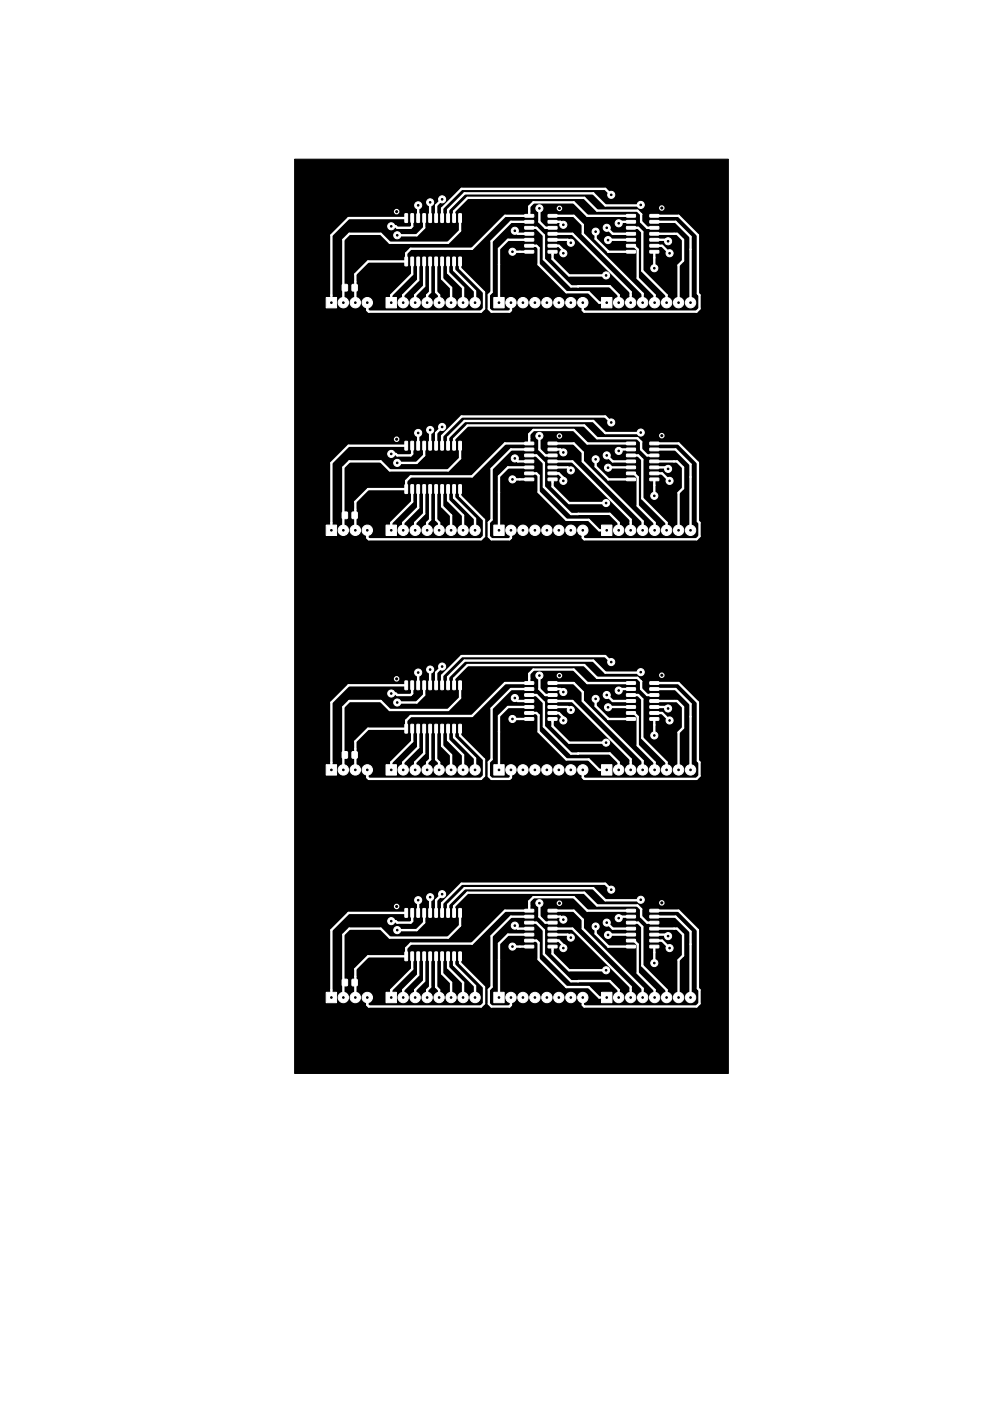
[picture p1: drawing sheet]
<svg xmlns="http://www.w3.org/2000/svg" width="210mm" height="297mm" viewBox="0 0 210 297" stroke-linecap="round" stroke-linejoin="round" font-family="sans-serif">
<g fill="#000" stroke="#000" stroke-width=".21">
<path d="M62.5 33.7h92v193.9h-92z"/>
<circle cx="83" cy="48" r=".17"/>
<circle cx="84.3" cy="49.9" r=".17"/>
<circle cx="88.7" cy="43.5" r=".17"/>
<circle cx="91.3" cy="42.9" r=".18"/>
<circle cx="93.8" cy="42.3" r=".18"/>
<circle cx="108.7" cy="53.4" r=".17"/>
<circle cx="109.2" cy="48.9" r=".17"/>
<circle cx="114.4" cy="44.2" r=".17"/>
<circle cx="119.5" cy="47.7" r=".17"/>
<circle cx="119.5" cy="53.7" r=".17"/>
<circle cx="121.1" cy="51.5" r=".17"/>
<circle cx="126.4" cy="49.1" r=".17"/>
<circle cx="128.6" cy="58.4" r=".17"/>
<circle cx="128.7" cy="48.3" r=".17"/>
<circle cx="129" cy="50.9" r=".17"/>
<circle cx="129.7" cy="41.3" r=".18"/>
<circle cx="131.3" cy="47.3" r=".17"/>
<circle cx="135.9" cy="43.4" r=".18"/>
<circle cx="138.8" cy="56.9" r=".17"/>
<circle cx="141.7" cy="51.2" r=".17"/>
<circle cx="142.1" cy="53.7" r=".17"/>
<circle cx="70.3" cy="64.2" r=".17"/>
<circle cx="72.8" cy="64.2" r=".17"/>
<circle cx="75.4" cy="64.2" r=".17"/>
<circle cx="77.9" cy="64.2" r=".17"/>
<circle cx="83" cy="64.2" r=".17"/>
<circle cx="85.5" cy="64.2" r=".17"/>
<circle cx="88.1" cy="64.2" r=".17"/>
<circle cx="90.6" cy="64.2" r=".17"/>
<circle cx="93.2" cy="64.2" r=".17"/>
<circle cx="95.7" cy="64.2" r=".17"/>
<circle cx="98.2" cy="64.2" r=".17"/>
<circle cx="100.8" cy="64.2" r=".17"/>
<circle cx="105.9" cy="64.2" r=".17"/>
<circle cx="108.4" cy="64.2" r=".17"/>
<circle cx="110.9" cy="64.2" r=".17"/>
<circle cx="113.5" cy="64.2" r=".17"/>
<circle cx="116" cy="64.2" r=".17"/>
<circle cx="118.6" cy="64.2" r=".17"/>
<circle cx="121.1" cy="64.2" r=".17"/>
<circle cx="123.6" cy="64.2" r=".17"/>
<circle cx="128.7" cy="64.2" r=".17"/>
<circle cx="131.3" cy="64.2" r=".17"/>
<circle cx="133.8" cy="64.2" r=".17"/>
<circle cx="136.3" cy="64.2" r=".17"/>
<circle cx="138.9" cy="64.2" r=".17"/>
<circle cx="141.4" cy="64.2" r=".17"/>
<circle cx="144" cy="64.2" r=".17"/>
<circle cx="146.5" cy="64.2" r=".17"/>
<circle cx="83" cy="96.2" r=".17"/>
<circle cx="84.3" cy="98.1" r=".17"/>
<circle cx="88.7" cy="91.8" r=".17"/>
<circle cx="91.3" cy="91.2" r=".17"/>
<circle cx="93.8" cy="90.5" r=".17"/>
<circle cx="109.2" cy="97.2" r=".17"/>
<circle cx="114.4" cy="92.4" r=".17"/>
<circle cx="119.5" cy="95.9" r=".17"/>
<circle cx="121.1" cy="99.7" r=".17"/>
<circle cx="126.4" cy="97.4" r=".17"/>
<circle cx="128.7" cy="96.6" r=".17"/>
<circle cx="129" cy="99.2" r=".17"/>
<circle cx="129.7" cy="89.6" r=".17"/>
<circle cx="131.3" cy="95.6" r=".17"/>
<circle cx="135.9" cy="91.7" r=".18"/>
<circle cx="141.7" cy="99.4" r=".17"/>
<circle cx="70.3" cy="112.4" r=".17"/>
<circle cx="72.8" cy="112.4" r=".17"/>
<circle cx="75.4" cy="112.4" r=".17"/>
<circle cx="77.9" cy="112.4" r=".17"/>
<circle cx="83" cy="112.4" r=".17"/>
<circle cx="85.5" cy="112.4" r=".17"/>
<circle cx="88.1" cy="112.4" r=".17"/>
<circle cx="90.6" cy="112.4" r=".17"/>
<circle cx="93.2" cy="112.4" r=".17"/>
<circle cx="95.7" cy="112.4" r=".17"/>
<circle cx="98.2" cy="112.4" r=".17"/>
<circle cx="100.8" cy="112.4" r=".17"/>
<circle cx="105.9" cy="112.4" r=".17"/>
<circle cx="108.4" cy="112.4" r=".17"/>
<circle cx="108.7" cy="101.6" r=".17"/>
<circle cx="110.9" cy="112.4" r=".17"/>
<circle cx="113.5" cy="112.4" r=".17"/>
<circle cx="116" cy="112.4" r=".17"/>
<circle cx="118.6" cy="112.4" r=".17"/>
<circle cx="119.5" cy="102" r=".17"/>
<circle cx="121.1" cy="112.4" r=".17"/>
<circle cx="123.6" cy="112.4" r=".17"/>
<circle cx="128.6" cy="106.7" r=".17"/>
<circle cx="128.7" cy="112.4" r=".17"/>
<circle cx="131.3" cy="112.4" r=".17"/>
<circle cx="133.8" cy="112.4" r=".17"/>
<circle cx="136.3" cy="112.4" r=".17"/>
<circle cx="138.8" cy="105.1" r=".17"/>
<circle cx="138.9" cy="112.4" r=".17"/>
<circle cx="141.4" cy="112.4" r=".17"/>
<circle cx="142.1" cy="102" r=".17"/>
<circle cx="144" cy="112.4" r=".17"/>
<circle cx="146.5" cy="112.4" r=".17"/>
<circle cx="83" cy="147" r=".17"/>
<circle cx="84.3" cy="148.9" r=".17"/>
<circle cx="88.7" cy="142.6" r=".17"/>
<circle cx="91.3" cy="142" r=".17"/>
<circle cx="93.8" cy="141.3" r=".17"/>
<circle cx="108.7" cy="152.4" r=".17"/>
<circle cx="109.2" cy="148" r=".17"/>
<circle cx="114.4" cy="143.2" r=".17"/>
<circle cx="119.5" cy="146.7" r=".17"/>
<circle cx="119.5" cy="152.8" r=".17"/>
<circle cx="121.1" cy="150.5" r=".17"/>
<circle cx="126.4" cy="148.2" r=".17"/>
<circle cx="128.6" cy="157.5" r=".17"/>
<circle cx="128.7" cy="147.4" r=".17"/>
<circle cx="129" cy="150" r=".17"/>
<circle cx="129.7" cy="140.4" r=".17"/>
<circle cx="131.3" cy="146.4" r=".17"/>
<circle cx="135.9" cy="142.5" r=".18"/>
<circle cx="138.8" cy="155.9" r=".17"/>
<circle cx="141.7" cy="150.2" r=".17"/>
<circle cx="142.1" cy="152.8" r=".17"/>
<circle cx="70.3" cy="163.2" r=".17"/>
<circle cx="72.8" cy="163.2" r=".17"/>
<circle cx="75.4" cy="163.2" r=".17"/>
<circle cx="77.9" cy="163.2" r=".17"/>
<circle cx="83" cy="163.2" r=".17"/>
<circle cx="85.5" cy="163.2" r=".17"/>
<circle cx="88.1" cy="163.2" r=".17"/>
<circle cx="90.6" cy="163.2" r=".17"/>
<circle cx="93.2" cy="163.2" r=".17"/>
<circle cx="95.7" cy="163.2" r=".17"/>
<circle cx="98.2" cy="163.2" r=".17"/>
<circle cx="100.8" cy="163.2" r=".17"/>
<circle cx="105.9" cy="163.2" r=".17"/>
<circle cx="108.4" cy="163.2" r=".17"/>
<circle cx="110.9" cy="163.2" r=".17"/>
<circle cx="113.5" cy="163.2" r=".17"/>
<circle cx="116" cy="163.2" r=".17"/>
<circle cx="118.6" cy="163.2" r=".17"/>
<circle cx="121.1" cy="163.2" r=".17"/>
<circle cx="123.6" cy="163.2" r=".17"/>
<circle cx="128.7" cy="163.2" r=".17"/>
<circle cx="131.3" cy="163.2" r=".17"/>
<circle cx="133.8" cy="163.2" r=".17"/>
<circle cx="136.3" cy="163.2" r=".17"/>
<circle cx="138.9" cy="163.2" r=".17"/>
<circle cx="141.4" cy="163.2" r=".17"/>
<circle cx="144" cy="163.2" r=".17"/>
<circle cx="146.5" cy="163.2" r=".17"/>
<circle cx="83" cy="195.3" r=".17"/>
<circle cx="84.3" cy="197.2" r=".17"/>
<circle cx="88.7" cy="190.9" r=".17"/>
<circle cx="91.3" cy="190.2" r=".17"/>
<circle cx="93.8" cy="189.6" r=".17"/>
<circle cx="109.2" cy="196.3" r=".17"/>
<circle cx="114.4" cy="191.5" r=".17"/>
<circle cx="119.5" cy="195" r=".17"/>
<circle cx="121.1" cy="198.8" r=".17"/>
<circle cx="126.4" cy="196.4" r=".17"/>
<circle cx="128.7" cy="195.6" r=".17"/>
<circle cx="129" cy="198.2" r=".17"/>
<circle cx="129.7" cy="188.6" r=".17"/>
<circle cx="131.3" cy="194.7" r=".17"/>
<circle cx="135.9" cy="190.8" r=".18"/>
<circle cx="141.7" cy="198.5" r=".17"/>
<circle cx="70.3" cy="211.5" r=".17"/>
<circle cx="72.8" cy="211.5" r=".17"/>
<circle cx="75.4" cy="211.5" r=".17"/>
<circle cx="77.9" cy="211.5" r=".17"/>
<circle cx="83" cy="211.5" r=".17"/>
<circle cx="85.5" cy="211.5" r=".17"/>
<circle cx="88.1" cy="211.5" r=".17"/>
<circle cx="90.6" cy="211.5" r=".17"/>
<circle cx="93.2" cy="211.5" r=".17"/>
<circle cx="95.7" cy="211.5" r=".17"/>
<circle cx="98.2" cy="211.5" r=".17"/>
<circle cx="100.8" cy="211.5" r=".17"/>
<circle cx="105.9" cy="211.5" r=".17"/>
<circle cx="108.4" cy="211.5" r=".17"/>
<circle cx="108.7" cy="200.7" r=".17"/>
<circle cx="110.9" cy="211.5" r=".17"/>
<circle cx="113.5" cy="211.5" r=".17"/>
<circle cx="116" cy="211.5" r=".17"/>
<circle cx="118.6" cy="211.5" r=".17"/>
<circle cx="119.5" cy="201" r=".17"/>
<circle cx="121.1" cy="211.5" r=".17"/>
<circle cx="123.6" cy="211.5" r=".17"/>
<circle cx="128.6" cy="205.7" r=".17"/>
<circle cx="128.7" cy="211.5" r=".17"/>
<circle cx="131.3" cy="211.5" r=".17"/>
<circle cx="133.8" cy="211.5" r=".17"/>
<circle cx="136.3" cy="211.5" r=".17"/>
<circle cx="138.8" cy="204.2" r=".17"/>
<circle cx="138.9" cy="211.5" r=".17"/>
<circle cx="141.4" cy="211.5" r=".17"/>
<circle cx="142.1" cy="201" r=".17"/>
<circle cx="144" cy="211.5" r=".17"/>
<circle cx="146.5" cy="211.5" r=".17"/>
</g>
<g fill="none" stroke="#fff" stroke-width=".25">
<circle cx="84.2" cy="44.9" r=".46"/>
<circle cx="118.7" cy="44.2" r=".46"/>
<circle cx="140.4" cy="44.1" r=".46"/>
<circle cx="84.2" cy="93.1" r=".46"/>
<circle cx="118.7" cy="92.4" r=".46"/>
<circle cx="140.4" cy="92.4" r=".46"/>
<circle cx="84.2" cy="143.9" r=".46"/>
<circle cx="118.7" cy="143.2" r=".46"/>
<circle cx="140.4" cy="143.2" r=".46"/>
<circle cx="84.2" cy="192.2" r=".46"/>
<circle cx="118.7" cy="191.5" r=".46"/>
<circle cx="140.4" cy="191.4" r=".46"/>
</g>
<g fill="#fff" stroke="#fff" stroke-width=".21">
<path d="M72.7 207.7h1v1.3h-1.1z"/>
<path d="M74.7 207.7h1.1l-.1 1.3h-1z"/>
<path d="M116.3 192.8h1.8l.1 .5-.1 .1h-1.7z"/>
<path d="M116.3 194.1l1.8-.1 .1 .5-.1 .1h-1.7z"/>
<path d="M116.3 195.4l1.8-.1 .1 .5-.1 .1h-1.7z"/>
<path d="M116.3 196.6h1.8l.1 .5-.1 .1h-1.7z"/>
<path d="M116.3 197.9h1.8l.1 .4-.1 .2h-1.7z"/>
<path d="M116.3 199.2l1.8-.1 .1 .5-.1 .1h-1.7z"/>
<path d="M116.3 200.4h1.8l.1 .5-.1 .1h-1.7z"/>
<path d="M111.4 200.4h1.7l.2 .5-.2 .1h-1.7z"/>
<path d="M111.4 199.2l1.7-.1 .2 .5-.2 .1h-1.7z"/>
<path d="M111.4 197.9h1.7l.2 .4-.2 .2h-1.7z"/>
<path d="M111.4 196.6h1.7l.2 .5-.2 .1h-1.7z"/>
<path d="M111.4 195.4l1.7-.1 .2 .5-.2 .1h-1.7z"/>
<path d="M111.4 194.1l1.7-.1 .2 .5-.2 .1h-1.7z"/>
<path d="M111.4 192.8h1.7l.2 .5-.2 .1h-1.7z"/>
<path d="M132.9 192.8h1.8l.1 .5-.1 .1h-1.7z"/>
<path d="M132.9 194.1l1.8-.1 .1 .5-.1 .1h-1.7z"/>
<path d="M132.9 195.4l1.8-.1 .1 .5-.1 .1h-1.7z"/>
<path d="M132.9 196.6h1.8l.1 .5-.1 .1h-1.7z"/>
<path d="M132.9 197.9h1.8l.1 .4-.1 .2h-1.7z"/>
<path d="M132.9 199.2l1.8-.1 .1 .5-.1 .1h-1.7z"/>
<path d="M132.9 200.4h1.8l.1 .5-.1 .1h-1.7z"/>
<path d="M137.9 200.4h1.8l.1 .5-.1 .1h-1.7z"/>
<path d="M137.9 199.2l1.8-.1 .1 .5-.1 .1h-1.7z"/>
<path d="M137.9 197.9h1.8l.1 .4-.1 .2h-1.7z"/>
<path d="M137.9 196.6h1.8l.1 .5-.1 .1h-1.7z"/>
<path d="M137.9 195.4l1.8-.1 .1 .5-.1 .1h-1.7z"/>
<path d="M137.9 194.1l1.8-.1 .1 .5-.1 .1h-1.7z"/>
<path d="M137.9 192.8h1.8l.1 .5-.1 .1h-1.7z"/>
<path d="M85.9 201.9h.6v1.7l-.1 .1-.5-.1z"/>
<path d="M87.2 201.9h.5l.1 1.7-.2 .1-.4-.1z"/>
<path d="M88.5 201.9h.5v1.7l-.1 .1-.5-.1z"/>
<path d="M89.7 201.9h.6v1.7l-.1 .1-.5-.1z"/>
<path d="M91 201.9h.6v1.7l-.2 .1-.4-.1z"/>
<path d="M92.3 201.9h.5v1.7l-.1 .1-.5-.1z"/>
<path d="M93.5 201.9h.6v1.7l-.1 .1-.5-.1z"/>
<path d="M94.8 201.9h.6v1.7l-.1 .1-.5-.1z"/>
<path d="M96.1 201.9h.5v1.7l-.1 .1-.5-.1z"/>
<path d="M97.4 201.9h.5v1.7l-.1 .1-.5-.1z"/>
<path d="M97.4 192.7h.5v1.7l-.1 .1-.5-.1z"/>
<path d="M96.1 192.7h.5v1.7l-.1 .1-.5-.1z"/>
<path d="M94.8 192.7h.6v1.7l-.1 .1-.5-.1z"/>
<path d="M93.5 192.7h.6v1.7l-.1 .1-.5-.1z"/>
<path d="M92.3 192.7h.5v1.7l-.1 .1-.5-.1z"/>
<path d="M91 192.7h.6v1.7l-.2 .1-.4-.1z"/>
<path d="M89.7 192.7h.6v1.7l-.1 .1-.5-.1z"/>
<path d="M88.5 192.7h.5v1.7l-.1 .1-.5-.1z"/>
<path d="M87.2 192.7h.5l.1 1.7-.2 .1-.4-.1z"/>
<path d="M85.9 192.7h.6v1.7l-.1 .1-.5-.1z"/>
<path d="M127.6 210.4h2.2v2.2h-2.2z"/>
<path d="M104.8 210.4h2.2v2.2h-2.2z"/>
<path d="M81.9 210.4h2.2v2.2h-2.2z"/>
<path d="M69.2 210.4h2.2v2.2h-2.2z"/>
<path d="M72.7 159.4h1v1.3h-1.1z"/>
<path d="M74.7 159.4h1.1l-.1 1.3h-1z"/>
<path d="M116.3 144.6l1.8-.1 .1 .5-.1 .1h-1.7z"/>
<path d="M116.3 145.8h1.8l.1 .5-.1 .1h-1.7z"/>
<path d="M116.3 147.1h1.8l.1 .4-.1 .2h-1.7z"/>
<path d="M116.3 148.4l1.8-.1 .1 .5-.1 .1h-1.7z"/>
<path d="M116.3 149.6h1.8l.1 .5-.1 .1h-1.7z"/>
<path d="M116.3 150.9h1.8l.1 .4-.1 .2h-1.7z"/>
<path d="M116.3 152.2l1.8-.1 .1 .5-.1 .1h-1.7z"/>
<path d="M111.4 152.2l1.7-.1 .2 .5-.2 .1h-1.7z"/>
<path d="M111.4 150.9h1.7l.2 .4-.2 .2h-1.7z"/>
<path d="M111.4 149.6h1.7l.2 .5-.2 .1h-1.7z"/>
<path d="M111.4 148.4l1.7-.1 .2 .5-.2 .1h-1.7z"/>
<path d="M111.4 147.1h1.7l.2 .4-.2 .2h-1.7z"/>
<path d="M111.4 145.8h1.7l.2 .5-.2 .1h-1.7z"/>
<path d="M111.4 144.6l1.7-.1 .2 .5-.2 .1h-1.7z"/>
<path d="M132.9 144.6l1.8-.1 .1 .5-.1 .1h-1.7z"/>
<path d="M132.9 145.8h1.8l.1 .5-.1 .1h-1.7z"/>
<path d="M132.9 147.1h1.8l.1 .4-.1 .2h-1.7z"/>
<path d="M132.9 148.4l1.8-.1 .1 .5-.1 .1h-1.7z"/>
<path d="M132.9 149.6h1.8l.1 .5-.1 .1h-1.7z"/>
<path d="M132.9 150.9h1.8l.1 .4-.1 .2h-1.7z"/>
<path d="M132.9 152.2l1.8-.1 .1 .5-.1 .1h-1.7z"/>
<path d="M137.9 152.2l1.8-.1 .1 .5-.1 .1h-1.7z"/>
<path d="M137.9 150.9h1.8l.1 .4-.1 .2h-1.7z"/>
<path d="M137.9 149.6h1.8l.1 .5-.1 .1h-1.7z"/>
<path d="M137.9 148.4l1.8-.1 .1 .5-.1 .1h-1.7z"/>
<path d="M137.9 147.1h1.8l.1 .4-.1 .2h-1.7z"/>
<path d="M137.9 145.8h1.8l.1 .5-.1 .1h-1.7z"/>
<path d="M137.9 144.6l1.8-.1 .1 .5-.1 .1h-1.7z"/>
<path d="M85.9 153.6l.6 .1v1.6l-.1 .1-.5-.1z"/>
<path d="M87.2 153.6l.5 .1 .1 1.6-.2 .1-.4-.1z"/>
<path d="M88.5 153.6l.5 .1v1.6l-.1 .1-.5-.1z"/>
<path d="M89.7 153.6l.6 .1v1.6l-.1 .1-.5-.1z"/>
<path d="M91 153.6l.6 .1v1.6l-.2 .1-.4-.1z"/>
<path d="M92.3 153.6l.5 .1v1.6l-.1 .1-.5-.1z"/>
<path d="M93.5 153.6l.6 .1v1.6l-.1 .1-.5-.1z"/>
<path d="M94.8 153.6l.6 .1v1.6l-.1 .1-.5-.1z"/>
<path d="M96.1 153.6l.5 .1v1.6l-.1 .1-.5-.1z"/>
<path d="M97.4 153.6l.5 .1v1.6l-.1 .1-.5-.1z"/>
<path d="M97.4 144.4l.5 .1v1.6l-.1 .1-.5-.1z"/>
<path d="M96.1 144.4l.5 .1v1.6l-.1 .1-.5-.1z"/>
<path d="M94.8 144.4l.6 .1v1.6l-.1 .1-.5-.1z"/>
<path d="M93.5 144.4l.6 .1v1.6l-.1 .1-.5-.1z"/>
<path d="M92.3 144.4l.5 .1v1.6l-.1 .1-.5-.1z"/>
<path d="M91 144.4l.6 .1v1.6l-.2 .1-.4-.1z"/>
<path d="M89.7 144.4l.6 .1v1.6l-.1 .1-.5-.1z"/>
<path d="M88.5 144.4l.5 .1v1.6l-.1 .1-.5-.1z"/>
<path d="M87.2 144.4l.5 .1 .1 1.6-.2 .1-.4-.1z"/>
<path d="M85.9 144.4l.6 .1v1.6l-.1 .1-.5-.1z"/>
<path d="M127.6 162.1h2.2v2.2h-2.2z"/>
<path d="M104.8 162.1h2.2v2.2h-2.2z"/>
<path d="M81.9 162.1h2.2v2.2h-2.2z"/>
<path d="M69.2 162.1h2.2v2.2h-2.2z"/>
<path d="M72.7 108.6h1v1.3h-1.1z"/>
<path d="M74.7 108.6h1.1l-.1 1.3h-1z"/>
<path d="M116.3 93.8l1.8-.1 .1 .5-.1 .1h-1.7z"/>
<path d="M116.3 95h1.8l.1 .5-.1 .1h-1.7z"/>
<path d="M116.3 96.3h1.8l.1 .4-.1 .2h-1.7z"/>
<path d="M116.3 97.6l1.8-.1 .1 .5-.1 .1h-1.7z"/>
<path d="M116.3 98.8h1.8l.1 .5-.1 .1h-1.7z"/>
<path d="M116.3 100.1h1.8l.1 .4-.1 .2h-1.7z"/>
<path d="M116.3 101.4l1.8-.1 .1 .5-.1 .1h-1.7z"/>
<path d="M111.4 101.4l1.7-.1 .2 .5-.2 .1h-1.7z"/>
<path d="M111.4 100.1h1.7l.2 .4-.2 .2h-1.7z"/>
<path d="M111.4 98.8h1.7l.2 .5-.2 .1h-1.7z"/>
<path d="M111.4 97.6l1.7-.1 .2 .5-.2 .1h-1.7z"/>
<path d="M111.4 96.3h1.7l.2 .4-.2 .2h-1.7z"/>
<path d="M111.4 95h1.7l.2 .5-.2 .1h-1.7z"/>
<path d="M111.4 93.8l1.7-.1 .2 .5-.2 .1h-1.7z"/>
<path d="M132.9 93.8l1.8-.1 .1 .5-.1 .1h-1.7z"/>
<path d="M132.9 95h1.8l.1 .5-.1 .1h-1.7z"/>
<path d="M132.9 96.3h1.8l.1 .4-.1 .2h-1.7z"/>
<path d="M132.9 97.6l1.8-.1 .1 .5-.1 .1h-1.7z"/>
<path d="M132.9 98.8h1.8l.1 .5-.1 .1h-1.7z"/>
<path d="M132.9 100.1h1.8l.1 .4-.1 .2h-1.7z"/>
<path d="M132.9 101.4l1.8-.1 .1 .5-.1 .1h-1.7z"/>
<path d="M137.9 101.4l1.8-.1 .1 .5-.1 .1h-1.7z"/>
<path d="M137.9 100.1h1.8l.1 .4-.1 .2h-1.7z"/>
<path d="M137.9 98.8h1.8l.1 .5-.1 .1h-1.7z"/>
<path d="M137.9 97.6l1.8-.1 .1 .5-.1 .1h-1.7z"/>
<path d="M137.9 96.3h1.8l.1 .4-.1 .2h-1.7z"/>
<path d="M137.9 95h1.8l.1 .5-.1 .1h-1.7z"/>
<path d="M137.9 93.8l1.8-.1 .1 .5-.1 .1h-1.7z"/>
<path d="M85.9 102.8l.6 .1v1.6l-.1 .1-.5-.1z"/>
<path d="M87.2 102.8l.5 .1 .1 1.6-.2 .1-.4-.1z"/>
<path d="M88.5 102.8l.5 .1v1.6l-.1 .1-.5-.1z"/>
<path d="M89.7 102.8l.6 .1v1.6l-.1 .1-.5-.1z"/>
<path d="M91 102.8l.6 .1v1.6l-.2 .1-.4-.1z"/>
<path d="M92.3 102.8l.5 .1v1.6l-.1 .1-.5-.1z"/>
<path d="M93.5 102.8l.6 .1v1.6l-.1 .1-.5-.1z"/>
<path d="M94.8 102.8l.6 .1v1.6l-.1 .1-.5-.1z"/>
<path d="M96.1 102.8l.5 .1v1.6l-.1 .1-.5-.1z"/>
<path d="M97.4 102.8l.5 .1v1.6l-.1 .1-.5-.1z"/>
<path d="M97.4 93.6l.5 .1v1.6l-.1 .1-.5-.1z"/>
<path d="M96.1 93.6l.5 .1v1.6l-.1 .1-.5-.1z"/>
<path d="M94.8 93.6l.6 .1v1.6l-.1 .1-.5-.1z"/>
<path d="M93.5 93.6l.6 .1v1.6l-.1 .1-.5-.1z"/>
<path d="M92.3 93.6l.5 .1v1.6l-.1 .1-.5-.1z"/>
<path d="M91 93.6l.6 .1v1.6l-.2 .1-.4-.1z"/>
<path d="M89.7 93.6l.6 .1v1.6l-.1 .1-.5-.1z"/>
<path d="M88.5 93.6l.5 .1v1.6l-.1 .1-.5-.1z"/>
<path d="M87.2 93.6l.5 .1 .1 1.6-.2 .1-.4-.1z"/>
<path d="M85.9 93.6l.6 .1v1.6l-.1 .1-.5-.1z"/>
<path d="M127.6 111.3h2.2v2.2h-2.2z"/>
<path d="M104.8 111.3h2.2v2.2h-2.2z"/>
<path d="M81.9 111.3h2.2v2.2h-2.2z"/>
<path d="M69.2 111.3h2.2v2.2h-2.2z"/>
<path d="M69.2 63.1h2.2v2.2h-2.2z"/>
<path d="M81.9 63.1h2.2v2.2h-2.2z"/>
<path d="M104.8 63.1h2.2v2.2h-2.2z"/>
<path d="M127.6 63.1h2.2v2.2h-2.2z"/>
<path d="M85.9 45.3l.6 .1v1.7l-.1 .1-.5-.1z"/>
<path d="M87.2 45.3l.5 .1 .1 1.7-.2 .1-.4-.1z"/>
<path d="M88.5 45.3l.5 .1v1.7l-.1 .1-.5-.1z"/>
<path d="M89.7 45.3l.6 .1v1.7l-.1 .1-.5-.1z"/>
<path d="M91 45.3l.6 .1v1.7l-.2 .1-.4-.1z"/>
<path d="M92.3 45.3l.5 .1v1.7l-.1 .1-.5-.1z"/>
<path d="M93.5 45.3l.6 .1v1.7l-.1 .1-.5-.1z"/>
<path d="M94.8 45.3l.6 .1v1.7l-.1 .1-.5-.1z"/>
<path d="M96.1 45.3l.5 .1v1.7l-.1 .1-.5-.1z"/>
<path d="M97.4 45.3l.5 .1v1.7l-.1 .1-.5-.1z"/>
<path d="M97.4 54.5l.5 .1v1.7l-.1 .1-.5-.1z"/>
<path d="M96.1 54.5l.5 .1v1.7l-.1 .1-.5-.1z"/>
<path d="M94.8 54.5l.6 .1v1.7l-.1 .1-.5-.1z"/>
<path d="M93.5 54.5l.6 .1v1.7l-.1 .1-.5-.1z"/>
<path d="M92.3 54.5l.5 .1v1.7l-.1 .1-.5-.1z"/>
<path d="M91 54.5l.6 .1v1.7l-.2 .1-.4-.1z"/>
<path d="M89.7 54.5l.6 .1v1.7l-.1 .1-.5-.1z"/>
<path d="M88.5 54.5l.5 .1v1.7l-.1 .1-.5-.1z"/>
<path d="M87.2 54.5l.5 .1 .1 1.7-.2 .1-.4-.1z"/>
<path d="M85.9 54.5l.6 .1v1.7l-.1 .1-.5-.1z"/>
<path d="M137.9 45.5h1.8l.1 .4-.1 .2h-1.7z"/>
<path d="M137.9 46.8l1.8-.1 .1 .5-.1 .1h-1.7z"/>
<path d="M137.9 48h1.8l.1 .5-.1 .1h-1.7z"/>
<path d="M137.9 49.3h1.8l.1 .4-.1 .2h-1.7z"/>
<path d="M137.9 50.6l1.8-.1 .1 .5-.1 .1h-1.7z"/>
<path d="M137.9 51.9l1.8-.1 .1 .5-.1 .1h-1.7z"/>
<path d="M137.9 53.1h1.8l.1 .5-.1 .1h-1.7z"/>
<path d="M132.9 53.1h1.8l.1 .5-.1 .1h-1.7z"/>
<path d="M132.9 51.9l1.8-.1 .1 .5-.1 .1h-1.7z"/>
<path d="M132.9 50.6l1.8-.1 .1 .5-.1 .1h-1.7z"/>
<path d="M132.9 49.3h1.8l.1 .4-.1 .2h-1.7z"/>
<path d="M132.9 48h1.8l.1 .5-.1 .1h-1.7z"/>
<path d="M132.9 46.8l1.8-.1 .1 .5-.1 .1h-1.7z"/>
<path d="M132.9 45.5h1.8l.1 .4-.1 .2h-1.7z"/>
<path d="M111.4 45.5h1.7l.2 .4-.2 .2h-1.7z"/>
<path d="M111.4 46.8l1.7-.1 .2 .5-.2 .1h-1.7z"/>
<path d="M111.4 48h1.7l.2 .5-.2 .1h-1.7z"/>
<path d="M111.4 49.3h1.7l.2 .4-.2 .2h-1.7z"/>
<path d="M111.4 50.6l1.7-.1 .2 .5-.2 .1h-1.7z"/>
<path d="M111.4 51.9l1.7-.1 .2 .5-.2 .1h-1.7z"/>
<path d="M111.4 53.1h1.7l.2 .5-.2 .1h-1.7z"/>
<path d="M116.3 53.1h1.8l.1 .5-.1 .1h-1.7z"/>
<path d="M116.3 51.9l1.8-.1 .1 .5-.1 .1h-1.7z"/>
<path d="M116.3 50.6l1.8-.1 .1 .5-.1 .1h-1.7z"/>
<path d="M116.3 49.3h1.8l.1 .4-.1 .2h-1.7z"/>
<path d="M116.3 48h1.8l.1 .5-.1 .1h-1.7z"/>
<path d="M116.3 46.8l1.8-.1 .1 .5-.1 .1h-1.7z"/>
<path d="M116.3 45.5h1.8l.1 .4-.1 .2h-1.7z"/>
<path d="M74.7 60.3l1.1 .1-.1 1.3-1-.1z"/>
<path d="M72.7 60.3l1 .1v1.3l-1.1-.1z"/>
<circle cx="131.3" cy="211.5" r="1.1"/>
<circle cx="133.8" cy="211.5" r="1.1"/>
<circle cx="136.3" cy="211.5" r="1.1"/>
<circle cx="138.9" cy="211.5" r="1.1"/>
<circle cx="141.4" cy="211.5" r="1.1"/>
<circle cx="144" cy="211.5" r="1.1"/>
<circle cx="146.5" cy="211.5" r="1.1"/>
<circle cx="108.4" cy="211.5" r="1.1"/>
<circle cx="110.9" cy="211.5" r="1.1"/>
<circle cx="113.5" cy="211.5" r="1.1"/>
<circle cx="116" cy="211.5" r="1.1"/>
<circle cx="118.6" cy="211.5" r="1.1"/>
<circle cx="121.1" cy="211.5" r="1.1"/>
<circle cx="123.6" cy="211.5" r="1.1"/>
<circle cx="85.5" cy="211.5" r="1.1"/>
<circle cx="88.1" cy="211.5" r="1.1"/>
<circle cx="90.6" cy="211.5" r="1.1"/>
<circle cx="93.2" cy="211.5" r="1.1"/>
<circle cx="95.7" cy="211.5" r="1.1"/>
<circle cx="98.2" cy="211.5" r="1.1"/>
<circle cx="100.8" cy="211.5" r="1.1"/>
<circle cx="72.8" cy="211.5" r="1.1"/>
<circle cx="75.4" cy="211.5" r="1.1"/>
<circle cx="77.9" cy="211.5" r="1.1"/>
<circle cx="131.3" cy="163.2" r="1.1"/>
<circle cx="133.8" cy="163.2" r="1.1"/>
<circle cx="136.3" cy="163.2" r="1.1"/>
<circle cx="138.9" cy="163.2" r="1.1"/>
<circle cx="141.4" cy="163.2" r="1.1"/>
<circle cx="144" cy="163.2" r="1.1"/>
<circle cx="146.5" cy="163.2" r="1.1"/>
<circle cx="108.4" cy="163.2" r="1.1"/>
<circle cx="110.9" cy="163.2" r="1.1"/>
<circle cx="113.5" cy="163.2" r="1.1"/>
<circle cx="116" cy="163.2" r="1.1"/>
<circle cx="118.6" cy="163.2" r="1.1"/>
<circle cx="121.1" cy="163.2" r="1.1"/>
<circle cx="123.6" cy="163.2" r="1.1"/>
<circle cx="85.5" cy="163.2" r="1.1"/>
<circle cx="88.1" cy="163.2" r="1.1"/>
<circle cx="90.6" cy="163.2" r="1.1"/>
<circle cx="93.2" cy="163.2" r="1.1"/>
<circle cx="95.7" cy="163.2" r="1.1"/>
<circle cx="98.2" cy="163.2" r="1.1"/>
<circle cx="100.8" cy="163.2" r="1.1"/>
<circle cx="72.8" cy="163.2" r="1.1"/>
<circle cx="75.4" cy="163.2" r="1.1"/>
<circle cx="77.9" cy="163.2" r="1.1"/>
<circle cx="131.3" cy="112.4" r="1.1"/>
<circle cx="133.8" cy="112.4" r="1.1"/>
<circle cx="136.3" cy="112.4" r="1.1"/>
<circle cx="138.9" cy="112.4" r="1.1"/>
<circle cx="141.4" cy="112.4" r="1.1"/>
<circle cx="144" cy="112.4" r="1.1"/>
<circle cx="146.5" cy="112.4" r="1.1"/>
<circle cx="108.4" cy="112.4" r="1.1"/>
<circle cx="110.9" cy="112.4" r="1.1"/>
<circle cx="113.5" cy="112.4" r="1.1"/>
<circle cx="116" cy="112.4" r="1.1"/>
<circle cx="118.6" cy="112.4" r="1.1"/>
<circle cx="121.1" cy="112.4" r="1.1"/>
<circle cx="123.6" cy="112.4" r="1.1"/>
<circle cx="85.5" cy="112.4" r="1.1"/>
<circle cx="88.1" cy="112.4" r="1.1"/>
<circle cx="90.6" cy="112.4" r="1.1"/>
<circle cx="93.2" cy="112.4" r="1.1"/>
<circle cx="95.7" cy="112.4" r="1.1"/>
<circle cx="98.2" cy="112.4" r="1.1"/>
<circle cx="100.8" cy="112.4" r="1.1"/>
<circle cx="72.8" cy="112.4" r="1.1"/>
<circle cx="75.4" cy="112.4" r="1.1"/>
<circle cx="77.9" cy="112.4" r="1.1"/>
<circle cx="77.9" cy="64.2" r="1.1"/>
<circle cx="75.4" cy="64.2" r="1.1"/>
<circle cx="72.8" cy="64.2" r="1.1"/>
<circle cx="100.8" cy="64.2" r="1.1"/>
<circle cx="98.2" cy="64.2" r="1.1"/>
<circle cx="95.7" cy="64.2" r="1.1"/>
<circle cx="93.2" cy="64.2" r="1.1"/>
<circle cx="90.6" cy="64.2" r="1.1"/>
<circle cx="88.1" cy="64.2" r="1.1"/>
<circle cx="85.5" cy="64.2" r="1.1"/>
<circle cx="123.6" cy="64.2" r="1.1"/>
<circle cx="121.1" cy="64.2" r="1.1"/>
<circle cx="118.6" cy="64.2" r="1.1"/>
<circle cx="116" cy="64.2" r="1.1"/>
<circle cx="113.5" cy="64.2" r="1.1"/>
<circle cx="110.9" cy="64.2" r="1.1"/>
<circle cx="108.4" cy="64.2" r="1.1"/>
<circle cx="146.5" cy="64.2" r="1.1"/>
<circle cx="144" cy="64.2" r="1.1"/>
<circle cx="141.4" cy="64.2" r="1.1"/>
<circle cx="138.9" cy="64.2" r="1.1"/>
<circle cx="136.3" cy="64.2" r="1.1"/>
<circle cx="133.8" cy="64.2" r="1.1"/>
<circle cx="131.3" cy="64.2" r="1.1"/>
<circle cx="141.7" cy="99.4" r=".75"/>
<circle cx="131.3" cy="95.6" r=".75"/>
<circle cx="129" cy="99.2" r=".75"/>
<circle cx="119.5" cy="95.9" r=".75"/>
<circle cx="121.1" cy="99.7" r=".75"/>
<circle cx="138.8" cy="105.1" r=".75"/>
<circle cx="128.6" cy="106.7" r=".75"/>
<circle cx="83" cy="96.2" r=".75"/>
<circle cx="108.7" cy="101.6" r=".75"/>
<circle cx="88.7" cy="91.8" r=".75"/>
<circle cx="109.2" cy="97.2" r=".75"/>
<circle cx="119.5" cy="102" r=".75"/>
<circle cx="84.3" cy="98.1" r=".75"/>
<circle cx="91.3" cy="91.2" r=".75"/>
<circle cx="114.4" cy="92.4" r=".75"/>
<circle cx="93.8" cy="90.5" r=".75"/>
<circle cx="126.4" cy="97.4" r=".75"/>
<circle cx="128.7" cy="96.6" r=".75"/>
<circle cx="129.7" cy="89.6" r=".75"/>
<circle cx="142.1" cy="102" r=".75"/>
<circle cx="135.9" cy="91.7" r=".75"/>
<circle cx="141.7" cy="150.2" r=".75"/>
<circle cx="131.3" cy="146.4" r=".75"/>
<circle cx="129" cy="150" r=".75"/>
<circle cx="119.5" cy="146.7" r=".75"/>
<circle cx="121.1" cy="150.5" r=".75"/>
<circle cx="138.8" cy="155.9" r=".75"/>
<circle cx="128.6" cy="157.5" r=".75"/>
<circle cx="83" cy="147" r=".75"/>
<circle cx="108.7" cy="152.4" r=".75"/>
<circle cx="88.7" cy="142.6" r=".75"/>
<circle cx="109.2" cy="148" r=".75"/>
<circle cx="119.5" cy="152.8" r=".75"/>
<circle cx="84.3" cy="148.9" r=".75"/>
<circle cx="91.3" cy="142" r=".75"/>
<circle cx="114.4" cy="143.2" r=".75"/>
<circle cx="93.8" cy="141.3" r=".75"/>
<circle cx="126.4" cy="148.2" r=".75"/>
<circle cx="128.7" cy="147.4" r=".75"/>
<circle cx="129.7" cy="140.4" r=".75"/>
<circle cx="142.1" cy="152.8" r=".75"/>
<circle cx="135.9" cy="142.5" r=".75"/>
<circle cx="141.7" cy="198.5" r=".75"/>
<circle cx="131.3" cy="194.7" r=".75"/>
<circle cx="129" cy="198.2" r=".75"/>
<circle cx="119.5" cy="195" r=".75"/>
<circle cx="121.1" cy="198.8" r=".75"/>
<circle cx="138.8" cy="204.2" r=".75"/>
<circle cx="128.6" cy="205.7" r=".75"/>
<circle cx="83" cy="195.3" r=".75"/>
<circle cx="108.7" cy="200.7" r=".75"/>
<circle cx="88.7" cy="190.9" r=".75"/>
<circle cx="109.2" cy="196.3" r=".75"/>
<circle cx="119.5" cy="201" r=".75"/>
<circle cx="84.3" cy="197.2" r=".75"/>
<circle cx="91.3" cy="190.2" r=".75"/>
<circle cx="114.4" cy="191.5" r=".75"/>
<circle cx="93.8" cy="189.6" r=".75"/>
<circle cx="126.4" cy="196.4" r=".75"/>
<circle cx="128.7" cy="195.6" r=".75"/>
<circle cx="129.7" cy="188.6" r=".75"/>
<circle cx="142.1" cy="201" r=".75"/>
<circle cx="135.9" cy="190.8" r=".75"/>
<circle cx="141.7" cy="51.2" r=".75"/>
<circle cx="131.3" cy="47.3" r=".75"/>
<circle cx="129" cy="50.9" r=".75"/>
<circle cx="119.5" cy="47.7" r=".75"/>
<circle cx="121.1" cy="51.5" r=".75"/>
<circle cx="138.8" cy="56.9" r=".75"/>
<circle cx="128.6" cy="58.4" r=".75"/>
<circle cx="83" cy="48" r=".75"/>
<circle cx="108.7" cy="53.4" r=".75"/>
<circle cx="88.7" cy="43.5" r=".75"/>
<circle cx="109.2" cy="48.9" r=".75"/>
<circle cx="84.3" cy="49.9" r=".75"/>
<circle cx="119.5" cy="53.7" r=".75"/>
<circle cx="91.3" cy="42.9" r=".75"/>
<circle cx="114.4" cy="44.2" r=".75"/>
<circle cx="93.8" cy="42.3" r=".75"/>
<circle cx="126.4" cy="49.1" r=".75"/>
<circle cx="128.7" cy="48.3" r=".75"/>
<circle cx="129.7" cy="41.3" r=".75"/>
<circle cx="142.1" cy="53.7" r=".75"/>
<circle cx="135.9" cy="43.4" r=".75"/>
</g>
<g fill="none" stroke="#fff" stroke-width=".5">
<path d="M86.2 46.2h-12.2l-3.7 3.7v14.3M87.5 55.4v2.7l-4.5 4.5v1.6M87.5 46.2v1.8l-.4 .3h-2.8l-.3-.3h-1M88.7 55.4v4l-3.2 3.2v1.6M88.7 43.5v2.7M90 55.4v5.3l-1.9 1.9v1.6M90 46.2v2.1l-1.6 1.6h-4.1M91.3 55.4v6.5l-.7 .7v1.6M91.3 42.9v3.3M92.5 55.4v6.5l.7 .7v1.6M93.8 55.4v3.7l1.9 1.9v3.2M93.8 42.3l-1.3 1.2v2.7"/>
<path d="M95.1 55.4v2.4l3.1 3.2v3.2M96.3 46.2v-1.4l2.9-2.9h24.8l2.7 2.8h8.5l.8 .7v1.6l1.3 1.3h1.5M96.3 55.4v1.9l4.5 4.4v2.5M97.6 55.4v1.5l5.1 5v3.5l-.6 .7h-23.9l-.3-.3v-1.6M97.6 46.2v2.7l-2.5 2.6h-12.4l-1.9-1.9h-6.7l-1.3 1.2v13.4M108.7 53.4h3.6M109.2 48.9l.7 .7h2.4M112.3 48.3h1.5l1.6 1.6v5.1l5.7 5.7h8.3l1.9 1.9v1.6M112.3 52.1h1.5l.5 .5v3.5l5.9 5.9h4.7l2.2 2.2h1.6M112.3 47h-3.9l-4.1 4.1v10.8l-.6 .6v3l.6 .6h3.8l.3-.3M112.3 50.8h-4.5l-1.9 1.9v11.5M114.4 44.2v2.8l1.3 1.3h1.5"/>
<path d="M117.2 45.8h4.5l1.9 1.9v1.9l12.7 12.7v1.9M117.2 49.6h4.3l12.3 12.3v2.3M117.2 53.4v1.5l3.5 3.5h7.9M117.2 52.1h1.4l.9 1v.6M117.2 47h1.7l.6 .7M117.2 50.8h3.3l.6 .7M126.4 49.1v1.6l2.6 2.7h4.9M128.7 48.3l1.3 1.3h3.9M129.7 41.3l-1.3-1.3h-30.5l-4.1 4.2v2M133.9 48.3h1.5l.9 .9v8.2l5.1 5.2v1.6M133.9 52.1h.6l.8 .8v6.1l3.6 3.6v1.6M133.9 45.8h-9.3l-2.9-2.9h-8.5l-.9 .9v2h-5.2l-6.9 6.9h-13.1l-.9 1v1.7h-8.1l-2.7 2.7v6.1"/>
<path d="M133.9 47h-2.3l-.3 .3M133.9 50.8l-4.9 .1M135.9 43.4l-.1 .2h-7.4l-2.5-2.6h-27.3l-3.5 3.5v1.7M138.3 52.1h2.2l1.6 1.6M138.8 47h4.5l3.2 3.2v14M138.8 49.6h4.8l1.3 1.2v4.5l-.9 .9v8M138.8 45.8h5.2l4.1 4.1v12.3l.3 .4v2.8l-.6 .7h-23.8l-.4-.3v-1.6M138.8 53.4v3.5M138.8 50.8h2.6l.3 .4M72.8 61h.4M108.4 65.8h.1M108.4 64.2v1.6"/>
<path d="M86.2 94.5h-12.2l-3.7 3.6v14.3M87.5 94.5v1.7l-.4 .4h-2.8l-.3-.4h-1M88.7 91.8v2.7M90 94.5v2.1l-1.6 1.5h-4.1M91.3 91.2v3.3M93.8 90.5l-1.3 1.3v2.7M96.3 94.5v-1.4l2.9-2.9h24.8l2.7 2.7h8.5l.8 .8v1.6l1.3 1.3h1.5M97.6 94.5v2.7l-2.5 2.5h-12.4l-1.9-1.9h-6.7l-1.3 1.3v13.3M109.2 97.2l.7 .6h2.4M112.3 95.3h-3.9l-4.1 4.1v10.8l-.6 .6v3l.6 .5h3.8l.3-.3M112.3 96.6h1.5l1.6 1.5v5.1l5.7 5.8 8.3-.1 1.9 1.9v1.6M112.3 99.1h-4.5l-1.9 1.9v11.4"/>
<path d="M114.4 92.4v2.9l1.3 1.3h1.5M117.2 95.3h1.7l.6 .6M117.2 97.8h4.3l12.3 12.4v2.2M117.2 94h4.5l1.9 1.9v1.9l12.7 12.7v1.9M117.2 99.1h3.3l.6 .6M126.4 97.4v1.5l2.6 2.7h4.9M128.7 96.6l1.3 1.2h3.9M129.7 89.6l-1.3-1.3h-30.5l-4.1 4.1v2.1M133.9 95.3h-2.3l-.3 .3M133.9 96.6h1.5l.9 .8v8.3l5.1 5.1v1.6M133.9 94h-9.3l-2.9-2.8h-8.5l-.9 .8v2h-5.2l-6.9 7h-13.1l-.9 1v1.7h-8.1l-2.7 2.7v6M133.9 99.1l-4.9 .1"/>
<path d="M135.9 91.7l-.1 .1h-7.4l-2.5-2.5h-27.3l-3.5 3.4v1.8M138.8 95.3h4.5l3.2 3.2v13.9M138.8 97.8h4.8l1.3 1.3v4.4l-.9 1v7.9M138.8 94h5.2l4.1 4.1v12.4l.3 .3v2.9l-.6 .6h-23.8l-.4-.3v-1.6M138.8 99.1h2.6l.3 .3M72.8 109.3h.4M87.5 103.7v2.7l-4.5 4.4v1.6M88.7 103.7v4l-3.2 3.1v1.6M90 103.7v5.2l-1.9 1.9v1.6M91.3 103.7v6.5l-.7 .6v1.6M92.5 103.7v6.5l.7 .6v1.6M93.8 103.7v3.7l1.9 1.9v3.1"/>
<path d="M95.1 103.7v2.4l3.1 3.2v3.1M96.3 103.7v1.8l4.5 4.5v2.4M97.6 103.7v1.4l5.1 5.1v3.5l-.6 .6h-23.9l-.3-.3v-1.6M108.4 114h.1M108.4 112.4v1.6M108.7 101.6h3.6M112.3 100.4h1.5l.5 .4v3.5l5.9 5.9h4.7l2.2 2.2h1.6M117.2 100.4h1.4l.9 .9v.7M117.2 101.6v1.6l3.5 3.5h7.9M133.9 100.4h.6l.8 .8v6l3.6 3.6v1.6M138.3 100.4h2.2l1.6 1.6M138.8 101.6v3.5"/>
<path d="M86.2 145.3h-12.2l-3.7 3.6v14.3M87.5 154.5v2.7l-4.5 4.4v1.6M87.5 145.3v1.7l-.4 .4h-2.8l-.3-.4h-1M88.7 154.5v4l-3.2 3.1v1.6M88.7 142.6v2.7M90 154.5v5.2l-1.9 1.9v1.6M90 145.3v2.1l-1.6 1.5h-4.1M91.3 154.5v6.5l-.7 .6v1.6M91.3 142v3.3M92.5 154.5v6.5l.7 .6v1.6M93.8 154.5v3.7l1.9 1.9v3.1M93.8 141.3l-1.3 1.3v2.7"/>
<path d="M95.1 154.5v2.4l3.1 3.2v3.1M96.3 145.3v-1.4l2.9-2.9h24.8l2.7 2.7h8.5l.8 .8v1.6l1.3 1.3h1.5M96.3 154.5v1.8l4.5 4.5v2.4M97.6 154.5v1.4l5.1 5.1v3.5l-.6 .6h-23.9l-.3-.3v-1.6M97.6 145.3v2.7l-2.5 2.5h-12.4l-1.9-1.9h-6.7l-1.3 1.3v13.3M108.7 152.4h3.6M109.2 148l.7 .6h2.4M112.3 147.4h1.5l1.6 1.5v5.1l5.7 5.8 8.3-.1 1.9 1.9v1.6M112.3 151.2h1.5l.5 .4v3.5l5.9 5.9h4.7l2.2 2.2h1.6M112.3 146.1h-3.9l-4.1 4.1v10.8l-.6 .6v3l.6 .5h3.8l.3-.3M112.3 149.9h-4.5l-1.9 1.9v11.4M114.4 143.2v2.9l1.3 1.3h1.5"/>
<path d="M117.2 144.8h4.5l1.9 1.9v1.9l12.7 12.7v1.9M117.2 148.6h4.3l12.3 12.4v2.2M117.2 152.4v1.6l3.5 3.5h7.9M117.2 151.2h1.4l.9 .9v.7M117.2 146.1h1.7l.6 .6M117.2 149.9h3.3l.6 .6M122.7 159.7v.1M126.4 148.2v1.5l2.6 2.7h4.9M128.7 147.4l1.3 1.2h3.9M129.7 140.4l-1.3-1.3h-30.5l-4.1 4.1v2.1M133.9 147.4h1.5l.9 .8v8.3l5.1 5.1v1.6M133.9 151.2h.6l.8 .8v6l3.6 3.6v1.6"/>
<path d="M133.9 144.8h-9.3l-2.9-2.8h-8.5l-.9 .8v2h-5.2l-6.9 7h-13.1l-.9 1v1.7h-8.1l-2.7 2.7v6M133.9 146.1h-2.3l-.3 .3M133.9 149.9l-4.9 .1M135.9 142.5l-.1 .1h-7.4l-2.5-2.5h-27.3l-3.5 3.4v1.8M138.3 151.2h2.2l1.6 1.6M138.8 146.1h4.5l3.2 3.2v13.9M138.8 148.6h4.8l1.3 1.3v4.4l-.9 1v7.9M138.8 144.8h5.2l4.1 4.1v12.4l.3 .3v2.9l-.6 .6h-23.8l-.4-.3v-1.6M138.8 152.4v3.5M138.8 149.9h2.6l.3 .3M72.8 160.1h.4M108.4 164.8h.1"/>
<path d="M108.4 163.2v1.6M86.2 193.6h-12.2l-3.7 3.6v14.3M87.5 193.6v1.7l-.4 .3h-2.8l-.3-.3h-1M88.7 190.9v2.7M90 193.6v2l-1.6 1.6h-4.1M91.3 190.2v3.4M93.8 189.6l-1.3 1.3v2.7M96.3 193.6v-1.5l2.9-2.8h24.8l2.7 2.7h8.5l.8 .8v1.5l1.3 1.3h1.5M97.6 193.6v2.7l-2.5 2.5h-12.4l-1.9-1.9h-6.7l-1.3 1.3v13.3M109.2 196.3l.7 .6h2.4M112.3 195.6h1.5l1.6 1.6v5.1l5.7 5.7h8.3l1.9 1.9v1.6M112.3 199.4h1.5l.5 .5v3.5l5.9 5.9h4.7l2.2 2.2h1.6"/>
<path d="M112.3 194.3h-3.9l-4.1 4.2v10.8l-.6 .5v3l.6 .6h3.8l.3-.3M112.3 198.2h-4.5l-1.9 1.9v11.4M114.4 191.5v2.8l1.3 1.3h1.5M117.2 193.1h4.5l1.9 1.9v1.9l12.7 12.7v1.9M117.2 196.9h4.3l12.3 12.3v2.3M117.2 199.4h1.4l.9 1v.6M117.2 194.3h1.7l.6 .7M117.2 198.2h3.3l.6 .6M126.4 196.4v1.6l2.6 2.7h4.9M128.7 195.6l1.3 1.3h3.9M129.7 188.6l-1.3-1.2h-30.5l-4.1 4.1v2.1M133.9 195.6h1.5l.9 .9v8.2l5.1 5.2v1.6"/>
<path d="M133.9 199.4h.6l.8 .8v6.1l3.6 3.6v1.6M133.9 193.1h-9.3l-2.9-2.9h-8.5l-.9 .9v2h-5.2l-6.9 7h-13.1l-.9 .9v1.8h-8.1l-2.7 2.7v6M133.9 194.3h-2.3l-.3 .4M133.9 198.2h-4.9M135.9 190.8l-.1 .1h-7.4l-2.5-2.6h-27.3l-3.5 3.5v1.8M138.3 199.4h2.2l1.6 1.6M138.8 194.3h4.5l3.2 3.2v14M138.8 196.9h4.8l1.3 1.3v4.4l-.9 1v7.9M138.8 193.1h5.2l4.1 4.1v12.4l.3 .3v2.9l-.6 .6h-23.8l-.4-.3v-1.6M138.8 198.2h2.6l.3 .3M72.8 208.3h.4M87.5 202.8v2.6l-4.5 4.5v1.6"/>
<path d="M88.7 202.8v3.9l-3.2 3.2v1.6M90 202.8v5.2l-1.9 1.9v1.6M91.3 202.8v6.5l-.7 .6v1.6M92.5 202.8v6.5l.7 .6v1.6M93.8 202.8v3.6l1.9 1.9v3.2M95.1 202.8v2.4l3.1 3.1v3.2M96.3 202.8v1.8l4.5 4.4v2.5M97.6 202.8v1.4l5.1 5.1v3.5l-.6 .6h-23.9l-.3-.3v-1.6M108.4 213.1h.1M108.4 211.5v1.6M108.7 200.7h3.6M117.2 200.7v1.5l3.5 3.5h7.9"/>
<path d="M138.8 200.7v3.5"/>
</g>
</svg>
